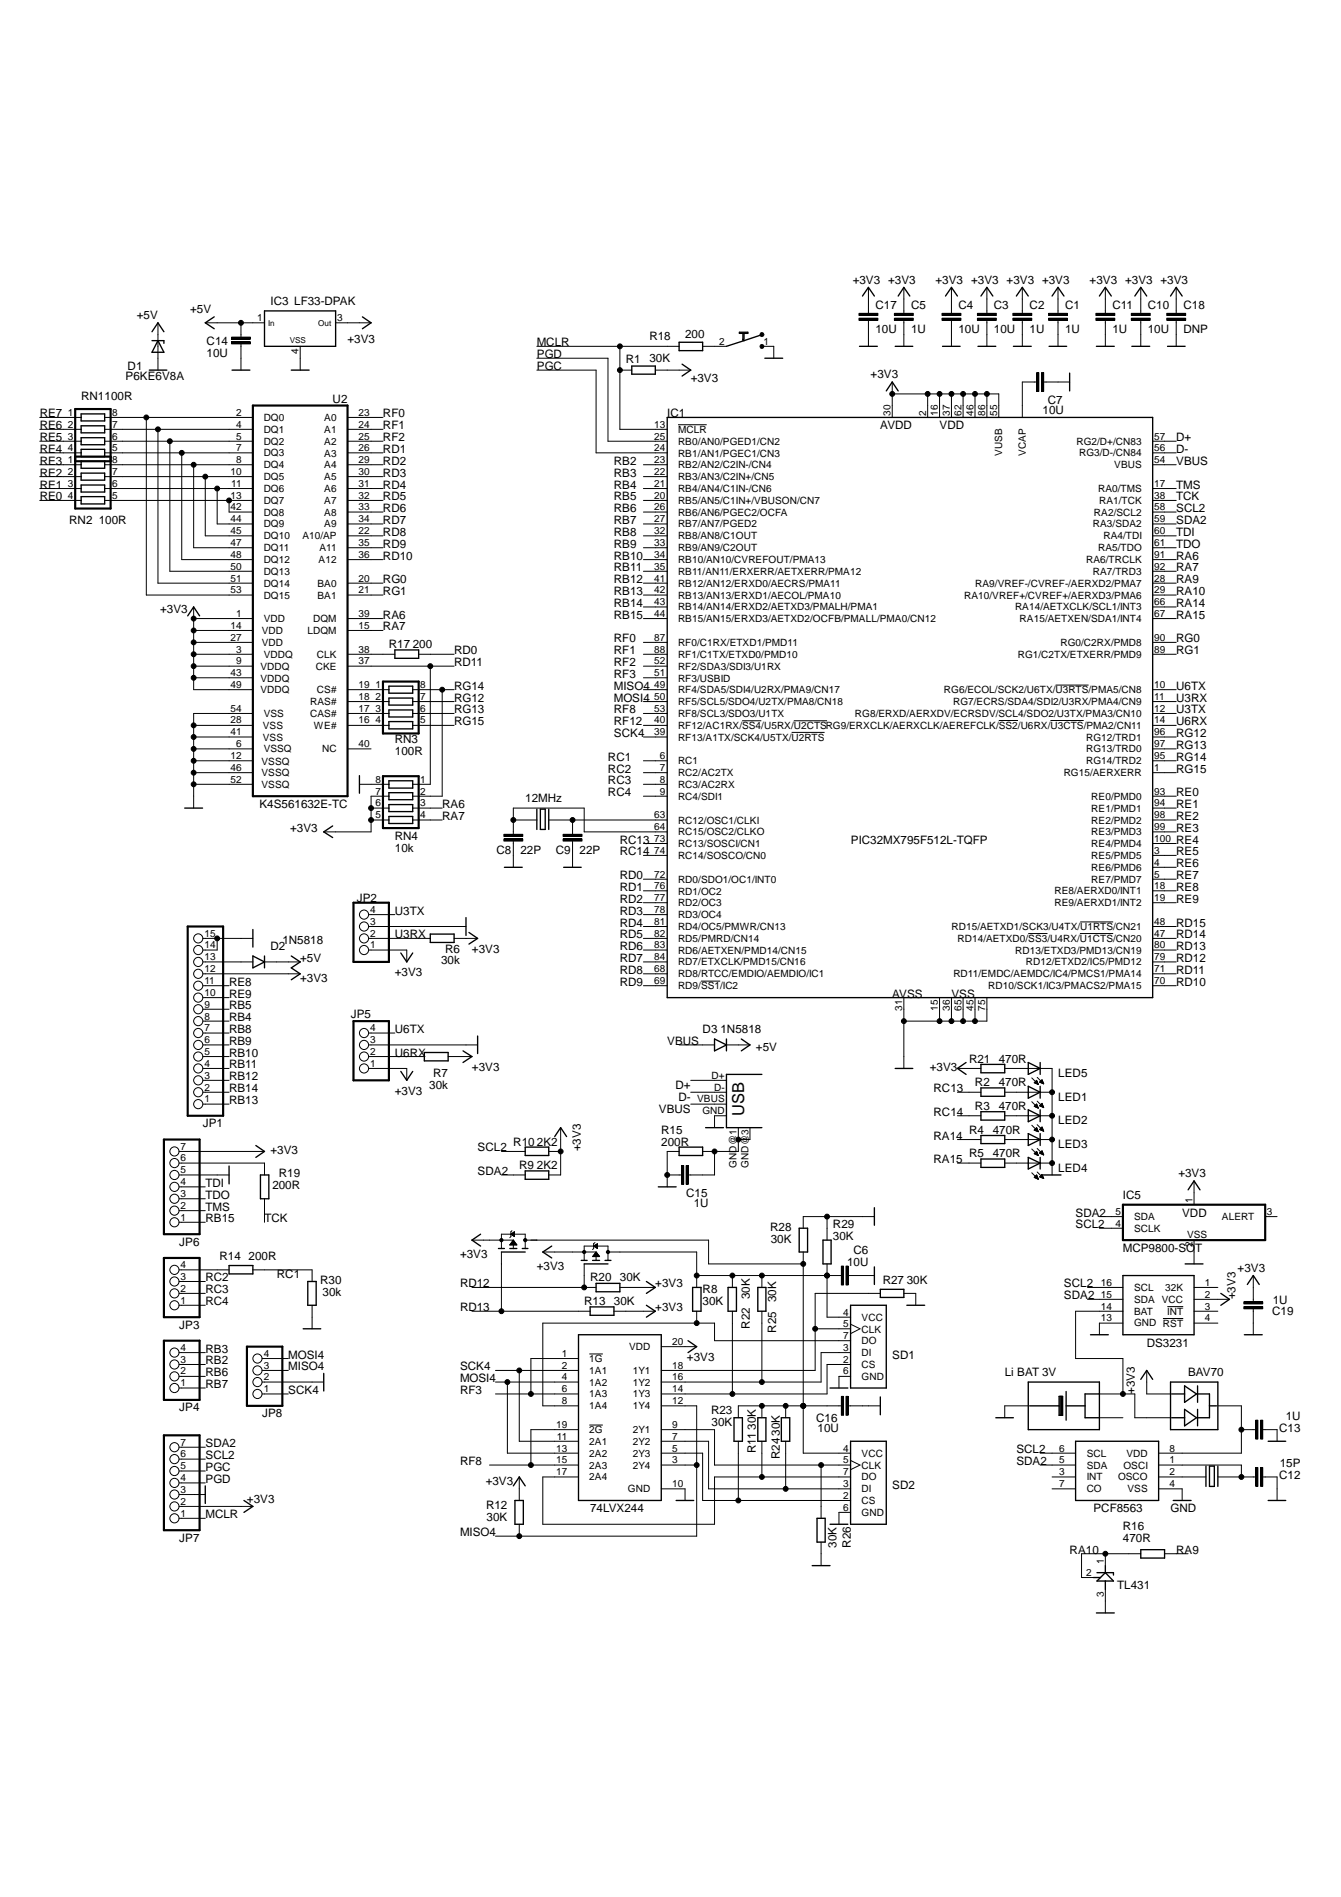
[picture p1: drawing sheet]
<svg xmlns="http://www.w3.org/2000/svg" width="210mm" height="297mm" viewBox="0 0 210 297" stroke-linecap="round" stroke-linejoin="round" font-family="sans-serif">
<defs><g id="words">
<text font-size="2.6" x="116.5" y="174.7" transform="rotate(-90 116.5 174.7)">USB</text>
<g font-size="1.8">
<text x="42.3" y="47.8">IC3 LF33-DPAK</text>
<text x="133.5" y="44.5">+3V3 +3V3</text>
<text x="146.4" y="44.5">+3V3 +3V3 +3V3 +3V3</text>
<text x="170.6" y="44.5">+3V3 +3V3 +3V3</text>
<text x="21.4" y="50">+5V</text>
<text x="29.8" y="49.1">+5V</text>
<text x="32.3" y="54">C14</text>
<text x="54.4" y="53.7">+3V3</text>
<text x="101.6" y="53.2">R18</text>
<text x="107.2" y="53">200</text>
<text x="137" y="52.1">10U</text>
<text x="137" y="48.4">C17</text>
<text x="142.6" y="52.1">1U</text>
<text x="142.6" y="48.4">C5</text>
<text x="150" y="52.1">10U</text>
<text x="150" y="48.4">C4</text>
<text x="155.6" y="52.1">10U</text>
<text x="155.6" y="48.4">C3</text>
<text x="161.2" y="52.1">1U</text>
<text x="161.2" y="48.4">C2</text>
<text x="166.7" y="52.1">1U</text>
<text x="166.7" y="48.4">C1</text>
<text x="174.1" y="52.1">1U</text>
<text x="174.1" y="48.4">C11</text>
<text x="179.7" y="52.1">10U</text>
<text x="179.7" y="48.4">C10</text>
<text x="185.3" y="52.1">DNP</text>
<text x="185.3" y="48.4">C18</text>
<text x="19.6" y="59.6">P6KE6V8A</text>
<text x="20" y="57.9">D1</text>
<text x="32.3" y="55.8">10U</text>
<text x="84" y="54.2">MCLR</text>
<text x="84" y="56.1">PGD</text>
<text x="84" y="58">PGC</text>
<text x="98" y="56.9">R1</text>
<text x="101.6" y="56.6">30K</text>
<text x="108.1" y="59.8">+3V3</text>
<text x="136.3" y="59.3">+3V3</text>
<text x="6.2" y="65.4">RE7</text>
<text x="12.7" y="62.6">RN1100R</text>
<text x="52.1" y="63">U2</text>
<text x="59.9" y="65.4">RF0</text>
<text x="104.4" y="65.4">IC1</text>
<text x="163.2" y="64.8">10U</text>
<text x="164" y="63.2">C7</text>
<text x="6.2" y="71">RE4</text>
<text x="6.2" y="69.1">RE5</text>
<text x="6.2" y="67.2">RE6</text>
<text x="59.9" y="67.2">RF1</text>
<text x="59.9" y="71">RD1</text>
<text x="59.9" y="69.1">RF2</text>
<text x="137.8" y="67.2">AVDD</text>
<text x="147.1" y="67.2">VDD</text>
<text x="184.1" y="69.1">D+</text>
<text x="184.1" y="71">D-</text>
<text x="6.2" y="76.5">RE1</text>
<text x="6.2" y="74.6">RE2</text>
<text x="6.2" y="72.8">RE3</text>
<text x="59.9" y="72.8">RD2</text>
<text x="59.9" y="74.6">RD3</text>
<text x="59.9" y="76.5">RD4</text>
<text x="96.1" y="72.8">RB2</text>
<text x="96.1" y="74.6">RB3</text>
<text x="96.1" y="76.5">RB4</text>
<text x="184.1" y="72.8">VBUS</text>
<text x="184.1" y="76.5">TMS</text>
<text x="6.2" y="78.4">RE0</text>
<text x="10.8" y="82">RN2</text>
<text x="15.5" y="82">100R</text>
<text x="59.9" y="78.4">RD5</text>
<text x="59.9" y="80.2">RD6</text>
<text x="59.9" y="82">RD7</text>
<text x="59.9" y="83.9">RD8</text>
<text x="96.1" y="78.4">RB5</text>
<text x="96.1" y="80.2">RB6</text>
<text x="96.1" y="82">RB7</text>
<text x="96.1" y="83.9">RB8</text>
<text x="184.1" y="80.2">SCL2</text>
<text x="184.1" y="82">SDA2</text>
<text x="184.1" y="78.4">TCK</text>
<text x="184.1" y="83.9">TDI</text>
<text x="59.9" y="85.8">RD9</text>
<text x="59.9" y="87.6">RD10</text>
<text x="96.1" y="85.8">RB9</text>
<text x="96.1" y="87.6">RB10</text>
<text x="96.1" y="89.5">RB11</text>
<text x="184.1" y="87.6">RA6</text>
<text x="184.1" y="89.5">RA7</text>
<text x="184.1" y="85.8">TDO</text>
<text x="25.1" y="96">+3V3</text>
<text x="59.9" y="91.3">RG0</text>
<text x="59.9" y="93.2">RG1</text>
<text x="96.1" y="91.3">RB12</text>
<text x="96.1" y="93.2">RB13</text>
<text x="96.1" y="95">RB14</text>
<text x="184.1" y="91.3">RA9</text>
<text x="184.1" y="93.2">RA10</text>
<text x="184.1" y="95">RA14</text>
<text x="59.9" y="96.9">RA6</text>
<text x="59.9" y="98.7">RA7</text>
<text x="60.9" y="101.5">R17</text>
<text x="64.6" y="101.5">200</text>
<text x="96.1" y="96.9">RB15</text>
<text x="96.1" y="100.6">RF0</text>
<text x="184.1" y="100.6">RG0</text>
<text x="184.1" y="96.9">RA15</text>
<text x="71.1" y="102.4">RD0</text>
<text x="71.1" y="108">RG14</text>
<text x="71.1" y="104.3">RD11</text>
<text x="96.1" y="102.4">RF1</text>
<text x="96.1" y="104.3">RF2</text>
<text x="96.1" y="108">MISO4</text>
<text x="96.1" y="106.1">RF3</text>
<text x="184.1" y="102.4">RG1</text>
<text x="184.1" y="108">U6TX</text>
<text x="71.1" y="109.9">RG12</text>
<text x="71.1" y="111.7">RG13</text>
<text x="71.1" y="113.6">RG15</text>
<text x="96.1" y="113.6">RF12</text>
<text x="96.1" y="109.9">MOSI4</text>
<text x="96.1" y="111.7">RF8</text>
<text x="184.1" y="109.9">U3RX</text>
<text x="184.1" y="111.7">U3TX</text>
<text x="184.1" y="113.6">U6RX</text>
<text x="61.8" y="118.2">100R</text>
<text x="61.8" y="116.3">RN3</text>
<text x="95.2" y="119.1">RC1</text>
<text x="96.1" y="115.4">SCK4</text>
<text x="184.1" y="115.4">RG12</text>
<text x="184.1" y="117.3">RG13</text>
<text x="184.1" y="119.1">RG14</text>
<text x="82.2" y="125.6">12MHz</text>
<text x="95.2" y="121">RC2</text>
<text x="95.2" y="122.8">RC3</text>
<text x="95.2" y="124.7">RC4</text>
<text x="184.1" y="124.7">RE0</text>
<text x="184.1" y="121">RG15</text>
<text x="40.6" y="126.5">K4S561632E-TC</text>
<text x="45.4" y="130.3">+3V3</text>
<text x="61.8" y="131.6">RN4</text>
<text x="69.2" y="126.5">RA6</text>
<text x="69.2" y="128.4">RA7</text>
<text x="184.1" y="126.5">RE1</text>
<text x="184.1" y="128.4">RE2</text>
<text x="184.1" y="130.3">RE3</text>
<text x="61.8" y="133.4">10k</text>
<text x="77.7" y="133.7">C8</text>
<text x="81.4" y="133.7">22P</text>
<text x="87" y="133.7">C9</text>
<text x="90.7" y="133.7">22P</text>
<text x="97" y="137.7">RD0</text>
<text x="97" y="132.1">RC13</text>
<text x="97" y="133.9">RC14</text>
<text x="133.2" y="132.1">PIC32MX795F512L-TQFP</text>
<text x="184.1" y="132.1">RE4</text>
<text x="184.1" y="133.9">RE5</text>
<text x="184.1" y="135.8">RE6</text>
<text x="184.1" y="137.7">RE7</text>
<text x="55.8" y="141.3">JP2</text>
<text x="61.8" y="143.2">U3TX</text>
<text x="97" y="139.5">RD1</text>
<text x="97" y="141.4">RD2</text>
<text x="97" y="143.2">RD3</text>
<text x="184.1" y="139.5">RE8</text>
<text x="184.1" y="141.4">RE9</text>
<text x="42.3" y="148.8">D2</text>
<text x="44.2" y="147.9">1N5818</text>
<text x="61.8" y="146.9">U3RX</text>
<text x="69.7" y="149.2">R6</text>
<text x="73.9" y="149.2">+3V3</text>
<text x="97" y="145.1">RD4</text>
<text x="97" y="146.9">RD5</text>
<text x="97" y="148.8">RD6</text>
<text x="184.1" y="148.8">RD13</text>
<text x="184.1" y="146.9">RD14</text>
<text x="184.1" y="145.1">RD15</text>
<text x="35.9" y="154.3">RE8</text>
<text x="47" y="150.6">+5V</text>
<text x="47" y="153.8">+3V3</text>
<text x="61.8" y="152.9">+3V3</text>
<text x="69" y="151">30k</text>
<text x="97" y="150.6">RD7</text>
<text x="97" y="152.5">RD8</text>
<text x="97" y="154.3">RD9</text>
<text x="184.1" y="154.3">RD10</text>
<text x="184.1" y="152.5">RD11</text>
<text x="184.1" y="150.6">RD12</text>
<text x="35.9" y="159.9">RB4</text>
<text x="35.9" y="158">RB5</text>
<text x="35.9" y="161.8">RB8</text>
<text x="35.9" y="156.2">RE9</text>
<text x="54.9" y="159.3">JP5</text>
<text x="61.8" y="161.8">U6TX</text>
<text x="110" y="161.8">D3</text>
<text x="112.8" y="161.8">1N5818</text>
<text x="139.7" y="156.2">AVSS</text>
<text x="148.9" y="156.2">VSS</text>
<text x="35.9" y="163.6">RB9</text>
<text x="35.9" y="165.4">RB10</text>
<text x="35.9" y="167.3">RB11</text>
<text x="61.8" y="165.4">U6RX</text>
<text x="73.9" y="167.7">+3V3</text>
<text x="104.4" y="163.6">VBUS</text>
<text x="118.3" y="164.5">+5V</text>
<text x="145.5" y="167.7">+3V3</text>
<text x="151.7" y="166.4">R21</text>
<text x="156.3" y="166.4">470R</text>
<text x="35.9" y="169.2">RB12</text>
<text x="35.9" y="172.9">RB13</text>
<text x="35.9" y="171">RB14</text>
<text x="61.8" y="171.4">+3V3</text>
<text x="67.2" y="170.5">30k</text>
<text x="67.8" y="168.6">R7</text>
<text x="105.7" y="170.5">D+</text>
<text x="106.2" y="172.3">D-</text>
<text x="146.1" y="171">RC13</text>
<text x="152.6" y="170.1">R2</text>
<text x="152.6" y="173.8">R3</text>
<text x="156.3" y="170.1">470R</text>
<text x="156.3" y="173.8">470R</text>
<text x="165.7" y="172.3">LED1</text>
<text x="165.7" y="168.6">LED5</text>
<text x="31.7" y="176.5">JP1</text>
<text x="80.3" y="179.4">R10</text>
<text x="84" y="179.4">2K2</text>
<text x="103.1" y="174.2">VBUS</text>
<text x="103.5" y="179.4">200R</text>
<text x="103.5" y="177.5">R15</text>
<text x="146.1" y="178.4">RA14</text>
<text x="146.1" y="174.7">RC14</text>
<text x="151.7" y="177.5">R4</text>
<text x="155.4" y="177.5">470R</text>
<text x="165.7" y="176">LED2</text>
<text x="165.7" y="179.7">LED3</text>
<text x="32.2" y="185.8">TDI</text>
<text x="42.3" y="180.7">+3V3</text>
<text x="43.6" y="184.4">R19</text>
<text x="74.8" y="180.3">SCL2</text>
<text x="74.8" y="184">SDA2</text>
<text x="81.3" y="183">R9</text>
<text x="84" y="183">2K2</text>
<text x="90.9" y="180.3" transform="rotate(-90 90.9 180.3)">+3V3</text>
<text x="146.1" y="182.2">RA15</text>
<text x="151.7" y="181.2">R5</text>
<text x="155.4" y="181.2">470R</text>
<text x="165.7" y="183.5">LED4</text>
<text x="184.4" y="184.4">+3V3</text>
<text x="32.2" y="191.4">RB15</text>
<text x="32.2" y="189.6">TMS</text>
<text x="32.2" y="187.7">TDO</text>
<text x="41.4" y="191.4">TCK</text>
<text x="42.6" y="186.2">200R</text>
<text x="107.4" y="187.5">C15</text>
<text x="108.6" y="189">1U</text>
<text x="168.4" y="190.5">SDA2</text>
<text x="175.8" y="187.7">IC5</text>
<text x="185" y="190.5">VDD</text>
<text x="28.1" y="195">JP6</text>
<text x="34.4" y="197.4">R14</text>
<text x="38.9" y="197.4">200R</text>
<text x="72" y="197">+3V3</text>
<text x="120.6" y="192.7">R28</text>
<text x="120.6" y="194.6">30K</text>
<text x="130.4" y="194.2">30K</text>
<text x="130.4" y="192.3">R29</text>
<text x="133.6" y="196.4">C6</text>
<text x="168.4" y="192.3">SCL2</text>
<text x="175.8" y="196">MCP9800-SOT</text>
<text x="32.2" y="200.7">RC2</text>
<text x="32.2" y="202.5">RC3</text>
<text x="43.3" y="200.2">RC1</text>
<text x="50.1" y="201">R30</text>
<text x="50.5" y="202.9">30k</text>
<text x="72" y="201.6">RD12</text>
<text x="84" y="198.8">+3V3</text>
<text x="92.4" y="200.7">R20</text>
<text x="97" y="200.7">30K</text>
<text x="102.6" y="201.6">+3V3</text>
<text x="110" y="202.5">R8</text>
<text x="117.4" y="203.5" transform="rotate(-90 117.4 203.5)">30K</text>
<text x="121.5" y="203.9" transform="rotate(-90 121.5 203.9)">30K</text>
<text x="132.6" y="198.3">10U</text>
<text x="138.2" y="201">R27</text>
<text x="141.9" y="201">30K</text>
<text x="166.5" y="201.6">SCL2</text>
<text x="166.5" y="203.5">SDA2</text>
<text x="193.4" y="203.5" transform="rotate(-90 193.4 203.5)">+3V3</text>
<text x="193.7" y="199.2">+3V3</text>
<text x="28.1" y="208">JP3</text>
<text x="32.2" y="204.4">RC4</text>
<text x="72" y="205.3">RD13</text>
<text x="91.4" y="204.4">R13</text>
<text x="96.1" y="204.4">30K</text>
<text x="102.6" y="205.3">+3V3</text>
<text x="110" y="204.4">30K</text>
<text x="117.4" y="208.1" transform="rotate(-90 117.4 208.1)">R22</text>
<text x="121.5" y="208.7" transform="rotate(-90 121.5 208.7)">R25</text>
<text x="199.1" y="206">C19</text>
<text x="199.2" y="204.1">1U</text>
<text x="32.2" y="213.7">RB2</text>
<text x="32.2" y="211.8">RB3</text>
<text x="32.2" y="215.5">RB6</text>
<text x="45.1" y="214.6">MISO4</text>
<text x="45.1" y="212.7">MOSI4</text>
<text x="72" y="214.6">SCK4</text>
<text x="107.5" y="213.1">+3V3</text>
<text x="139.7" y="212.7">SD1</text>
<text x="157.3" y="215.5">Li BAT 3V</text>
<text x="179.5" y="210.9">DS3231</text>
<text x="186" y="215.5">BAV70</text>
<text x="28.1" y="221">JP4</text>
<text x="32.2" y="217.3">RB7</text>
<text x="41" y="221.9">JP8</text>
<text x="45.1" y="218.3">SCK4</text>
<text x="72" y="216.5">MOSI4</text>
<text x="72" y="218.3">RF3</text>
<text x="111.3" y="221.4">R23</text>
<text x="177.6" y="218.3" transform="rotate(-90 177.6 218.3)">+3V3</text>
<text x="32.2" y="226.6">SDA2</text>
<text x="111.4" y="223.3">30K</text>
<text x="118.3" y="227.5" transform="rotate(-90 118.3 227.5)">R11</text>
<text x="118.3" y="223.9" transform="rotate(-90 118.3 223.9)">30K</text>
<text x="122" y="224.8" transform="rotate(-90 122 224.8)">30K</text>
<text x="127.8" y="222.7">C16</text>
<text x="128" y="224.2">10U</text>
<text x="159.1" y="227.5">SCL2</text>
<text x="200.2" y="224.2">C13</text>
<text x="201.3" y="222.4">1U</text>
<text x="32.2" y="232.2">PGD</text>
<text x="32.2" y="230.3">PGC</text>
<text x="32.2" y="228.5">SCL2</text>
<text x="72" y="229.4">RF8</text>
<text x="76" y="232.6">+3V3</text>
<text x="122" y="228.5" transform="rotate(-90 122 228.5)">R24</text>
<text x="139.7" y="233.1">SD2</text>
<text x="159.1" y="229.4">SDA2</text>
<text x="200.2" y="231.6">C12</text>
<text x="200.3" y="229.8">15P</text>
<text x="32.2" y="237.7">MCLR</text>
<text x="38.7" y="235.3">+3V3</text>
<text x="76.1" y="236.3">R12</text>
<text x="76.2" y="238.1">30K</text>
<text x="92.4" y="236.8">74LVX244</text>
<text x="171.2" y="236.8">PCF8563</text>
<text x="175.8" y="239.6">R16</text>
<text x="183.2" y="236.8">GND</text>
<text x="28.1" y="241.4">JP7</text>
<text x="72" y="240.5">MISO4</text>
<text x="130.9" y="242.4" transform="rotate(-90 130.9 242.4)">30K</text>
<text x="133.2" y="242.4" transform="rotate(-90 133.2 242.4)">R26</text>
<text x="167.4" y="243.3">RA10</text>
<text x="175.8" y="241.5">470R</text>
<text x="184.1" y="243.3">RA9</text>
<text x="174.9" y="248.9">TL431</text>
</g>
<g font-size="1.6">
<text x="40.3" y="50.3">1</text>
<text x="52.8" y="50.3">3</text>
<text x="112.6" y="54">2</text>
<text x="119.5" y="54">1</text>
<text x="46.7" y="55.4" transform="rotate(-90 46.7 55.4)">4</text>
<text x="10.6" y="65.1">1</text>
<text x="17.6" y="65.1">8</text>
<text x="37" y="65.1">2</text>
<text x="41.3" y="65.9">DQ0</text>
<text x="50.8" y="65.9">A0</text>
<text x="56.1" y="65.1">23</text>
<text x="139.4" y="65.1" transform="rotate(-90 139.4 65.1)">30</text>
<text x="144.9" y="65.1" transform="rotate(-90 144.9 65.1)">2</text>
<text x="146.8" y="65.1" transform="rotate(-90 146.8 65.1)">16</text>
<text x="148.7" y="65.1" transform="rotate(-90 148.7 65.1)">37</text>
<text x="150.5" y="65.1" transform="rotate(-90 150.5 65.1)">62</text>
<text x="152.4" y="65.1" transform="rotate(-90 152.4 65.1)">46</text>
<text x="154.2" y="65.1" transform="rotate(-90 154.2 65.1)">86</text>
<text x="156.1" y="65.1" transform="rotate(-90 156.1 65.1)">55</text>
<text x="10.6" y="67">2</text>
<text x="10.6" y="68.8">3</text>
<text x="10.6" y="70.7">4</text>
<text x="17.6" y="70.7">5</text>
<text x="17.6" y="68.8">6</text>
<text x="17.6" y="67">7</text>
<text x="37" y="67">4</text>
<text x="37" y="68.8">5</text>
<text x="37" y="70.7">7</text>
<text x="41.3" y="67.8">DQ1</text>
<text x="41.3" y="69.6">DQ2</text>
<text x="41.3" y="71.5">DQ3</text>
<text x="50.8" y="67.8">A1</text>
<text x="50.8" y="69.6">A2</text>
<text x="50.8" y="71.5">A3</text>
<text x="56.1" y="67">24</text>
<text x="56.1" y="68.8">25</text>
<text x="56.1" y="70.7">26</text>
<text x="102.4" y="67">13</text>
<text x="102.4" y="68.8">25</text>
<text x="102.4" y="70.7">24</text>
<text x="106.1" y="67.8">MCLR</text>
<text x="106.1" y="69.6">RB0/AN0/PGED1/CN2</text>
<text x="106.1" y="71.5">RB1/AN1/PGEC1/CN3</text>
<text x="156.9" y="71.4" transform="rotate(-90 156.9 71.4)">VUSB</text>
<text x="160.6" y="71.4" transform="rotate(-90 160.6 71.4)">VCAP</text>
<text x="168.5" y="69.6">RG2/D+/CN83</text>
<text x="168.9" y="71.5">RG3/D-/CN84</text>
<text x="180.7" y="68.8">57</text>
<text x="180.7" y="70.7">56</text>
<text x="10.6" y="74.4">2</text>
<text x="10.6" y="76.2">3</text>
<text x="10.6" y="72.5">1</text>
<text x="17.6" y="72.5">8</text>
<text x="17.6" y="76.2">6</text>
<text x="17.6" y="74.4">7</text>
<text x="36.1" y="74.4">10</text>
<text x="36.2" y="76.2">11</text>
<text x="37" y="72.5">8</text>
<text x="41.3" y="73.3">DQ4</text>
<text x="41.3" y="75.2">DQ5</text>
<text x="41.3" y="77">DQ6</text>
<text x="50.8" y="73.3">A4</text>
<text x="50.8" y="75.2">A5</text>
<text x="50.8" y="77">A6</text>
<text x="56.1" y="72.5">29</text>
<text x="56.1" y="74.4">30</text>
<text x="56.1" y="76.2">31</text>
<text x="102.4" y="72.5">23</text>
<text x="102.4" y="74.4">22</text>
<text x="102.4" y="76.2">21</text>
<text x="106.1" y="73.3">RB2/AN2/C2IN-/CN4</text>
<text x="106.1" y="75.2">RB3/AN3/C2IN+/CN5</text>
<text x="106.1" y="77">RB4/AN4/C1IN-/CN6</text>
<text x="171.9" y="77">RA0/TMS</text>
<text x="174.4" y="73.3">VBUS</text>
<text x="180.7" y="72.5">54</text>
<text x="180.7" y="76.2">17</text>
<text x="10.6" y="78.1">4</text>
<text x="17.6" y="78.1">5</text>
<text x="36.1" y="78.1">13</text>
<text x="36.1" y="79.9">42</text>
<text x="36.1" y="81.8">44</text>
<text x="36.1" y="83.7">45</text>
<text x="41.3" y="78.9">DQ7</text>
<text x="41.3" y="80.7">DQ8</text>
<text x="41.3" y="82.6">DQ9</text>
<text x="50.8" y="78.9">A7</text>
<text x="50.8" y="80.8">A8</text>
<text x="50.8" y="82.6">A9</text>
<text x="56.1" y="78.1">32</text>
<text x="56.1" y="79.9">33</text>
<text x="56.1" y="81.8">34</text>
<text x="56.1" y="83.7">22</text>
<text x="102.4" y="78.1">20</text>
<text x="102.4" y="79.9">26</text>
<text x="102.4" y="81.8">27</text>
<text x="102.4" y="83.7">32</text>
<text x="106.1" y="78.9">RB5/AN5/C1IN+/VBUSON/CN7</text>
<text x="106.1" y="80.8">RB6/AN6/PGEC2/OCFA</text>
<text x="106.1" y="82.6">RB7/AN7/PGED2</text>
<text x="171.1" y="82.6">RA3/SDA2</text>
<text x="171.2" y="80.7">RA2/SCL2</text>
<text x="172" y="78.9">RA1/TCK</text>
<text x="180.7" y="78.1">38</text>
<text x="180.7" y="79.9">58</text>
<text x="180.7" y="81.8">59</text>
<text x="180.7" y="83.7">60</text>
<text x="36.1" y="85.5">47</text>
<text x="36.1" y="87.3">48</text>
<text x="36.1" y="89.2">50</text>
<text x="41.3" y="84.5">DQ10</text>
<text x="41.3" y="86.3">DQ11</text>
<text x="41.3" y="88.1">DQ12</text>
<text x="47.3" y="84.5">A10/AP</text>
<text x="49.9" y="88.2">A12</text>
<text x="50" y="86.3">A11</text>
<text x="56.1" y="85.5">35</text>
<text x="56.1" y="87.3">36</text>
<text x="102.4" y="85.5">33</text>
<text x="102.4" y="87.3">34</text>
<text x="102.4" y="89.2">35</text>
<text x="106.1" y="84.5">RB8/AN8/C1OUT</text>
<text x="106.1" y="86.3">RB9/AN9/C2OUT</text>
<text x="106.1" y="88.2">RB10/AN10/CVREFOUT/PMA13</text>
<text x="170" y="88.1">RA6/TRCLK</text>
<text x="171.9" y="86.3">RA5/TDO</text>
<text x="172.7" y="84.5">RA4/TDI</text>
<text x="180.7" y="85.5">61</text>
<text x="180.7" y="87.3">91</text>
<text x="180.7" y="89.2">92</text>
<text x="36.1" y="91.1">51</text>
<text x="36.1" y="92.9">53</text>
<text x="41.3" y="90">DQ13</text>
<text x="41.3" y="91.9">DQ14</text>
<text x="41.3" y="93.7">DQ15</text>
<text x="49.7" y="91.9">BA0</text>
<text x="49.7" y="93.7">BA1</text>
<text x="56.1" y="91.1">20</text>
<text x="56.1" y="92.9">21</text>
<text x="102.4" y="91.1">41</text>
<text x="102.4" y="92.9">42</text>
<text x="102.4" y="94.8">43</text>
<text x="106.1" y="90">RB11/AN11/ERXERR/AETXERR/PMA12</text>
<text x="106.1" y="91.9">RB12/AN12/ERXD0/AECRS/PMA11</text>
<text x="106.1" y="93.7">RB13/AN13/ERXD1/AECOL/PMA10</text>
<text x="106.1" y="95.6">RB14/AN14/ERXD2/AETXD3/PMALH/PMA1</text>
<text x="150.9" y="93.7">RA10/VREF+/CVREF+/AERXD3/PMA6</text>
<text x="152.7" y="91.9">RA9/VREF-/CVREF-/AERXD2/PMA7</text>
<text x="158.9" y="95.6">RA14/AETXCLK/SCL1/INT3</text>
<text x="171.1" y="90">RA7/TRD3</text>
<text x="180.7" y="91.1">28</text>
<text x="180.7" y="92.9">29</text>
<text x="180.7" y="94.8">66</text>
<text x="36.1" y="98.5">14</text>
<text x="36.1" y="100.3">27</text>
<text x="37" y="96.6">1</text>
<text x="41" y="99.3">VDD</text>
<text x="41" y="101.2">VDD</text>
<text x="41.3" y="97.4">VDD</text>
<text x="48.1" y="99.3">LDQM</text>
<text x="49" y="97.5">DQM</text>
<text x="56.1" y="96.6">39</text>
<text x="56.1" y="98.5">15</text>
<text x="102.4" y="96.6">44</text>
<text x="102.4" y="100.3">87</text>
<text x="106.1" y="97.5">RB15/AN15/ERXD3/AETXD2/OCFB/PMALL/PMA0/CN12</text>
<text x="106.1" y="101.1">RF0/C1RX/ETXD1/PMD11</text>
<text x="159.6" y="97.4">RA15/AETXEN/SDA1/INT4</text>
<text x="166" y="101.1">RG0/C2RX/PMD8</text>
<text x="180.7" y="96.6">67</text>
<text x="180.7" y="100.3">90</text>
<text x="36.1" y="105.9">43</text>
<text x="36.1" y="107.7">49</text>
<text x="37" y="102.2">3</text>
<text x="37" y="104">9</text>
<text x="40.8" y="104.9">VDDQ</text>
<text x="40.8" y="106.7">VDDQ</text>
<text x="41.3" y="103">VDDQ</text>
<text x="49.4" y="104.9">CKE</text>
<text x="49.6" y="103">CLK</text>
<text x="56.1" y="104">37</text>
<text x="56.1" y="102.2">38</text>
<text x="56.1" y="107.7">19</text>
<text x="58.8" y="107.7">1</text>
<text x="65.8" y="107.7">8</text>
<text x="102.4" y="107.7">49</text>
<text x="102.4" y="105.9">51</text>
<text x="102.4" y="102.2">88</text>
<text x="102.4" y="104">52</text>
<text x="106.1" y="106.7">RF3/USBID</text>
<text x="106.1" y="103">RF1/C1TX/ETXD0/PMD10</text>
<text x="106.1" y="104.9">RF2/SDA3/SDI3/U1RX</text>
<text x="159.3" y="103">RG1/C2TX/ETXERR/PMD9</text>
<text x="180.7" y="107.7">10</text>
<text x="180.7" y="102.2">89</text>
<text x="36.1" y="111.5">54</text>
<text x="36.1" y="113.3">28</text>
<text x="40.8" y="108.6">VDDQ</text>
<text x="41.3" y="112.3">VSS</text>
<text x="48.6" y="112.3">CAS#</text>
<text x="48.6" y="110.4">RAS#</text>
<text x="49.6" y="108.5">CS#</text>
<text x="56.1" y="111.5">17</text>
<text x="56.1" y="109.6">18</text>
<text x="56.1" y="113.3">16</text>
<text x="58.8" y="109.6">2</text>
<text x="58.8" y="111.5">3</text>
<text x="58.8" y="113.3">4</text>
<text x="65.8" y="113.3">5</text>
<text x="65.8" y="111.5">6</text>
<text x="65.8" y="109.6">7</text>
<text x="102.4" y="109.6">50</text>
<text x="102.4" y="113.3">40</text>
<text x="102.4" y="111.5">53</text>
<text x="106.1" y="108.5">RF4/SDA5/SDI4/U2RX/PMA9/CN17</text>
<text x="106.1" y="110.4">RF5/SCL5/SDO4/U2TX/PMA8/CN18</text>
<text x="106.1" y="112.3">RF8/SCL3/SDO3/U1TX</text>
<text x="133.8" y="112.3">RG8/ERXD/AERXDV/ECRSDV/SCL4/SDO2/U3TX/PMA3/CN10</text>
<text x="147.7" y="108.5">RG6/ECOL/SCK2/U6TX/U3RTS/PMA5/CN8</text>
<text x="149.2" y="110.4">RG7/ECRS/SDA4/SDI2/U3RX/PMA4/CN9</text>
<text x="180.7" y="109.6">11</text>
<text x="180.7" y="111.5">12</text>
<text x="180.7" y="113.3">14</text>
<text x="36.1" y="115.1">41</text>
<text x="36.1" y="118.9">12</text>
<text x="37" y="117">6</text>
<text x="40.9" y="119.7">VSSQ</text>
<text x="41.1" y="114.1">VSS</text>
<text x="41.1" y="116">VSS</text>
<text x="41.3" y="117.8">VSSQ</text>
<text x="49.1" y="114.1">WE#</text>
<text x="50.4" y="117.8">NC</text>
<text x="56.1" y="117">40</text>
<text x="102.4" y="115.1">39</text>
<text x="103.3" y="118.9">6</text>
<text x="106.1" y="119.7">RC1</text>
<text x="106.1" y="114.1">RF12/AC1RX/SS4/U5RX/U2CTSRG9/ERXCLK/AERXCLK/AEREFCLK/SS2/U6RX/U3CTS/PMA2/CN11</text>
<text x="106.1" y="116">RF13/A1TX/SCK4/U5TX/U2RTS</text>
<text x="170" y="119.7">RG14/TRD2</text>
<text x="170" y="117.8">RG13/TRD0</text>
<text x="170" y="116">RG12/TRD1</text>
<text x="180.7" y="118.9">95</text>
<text x="180.7" y="117">97</text>
<text x="180.7" y="115.1">96</text>
<text x="36.1" y="120.7">46</text>
<text x="36.1" y="122.6">52</text>
<text x="40.9" y="121.5">VSSQ</text>
<text x="40.9" y="123.4">VSSQ</text>
<text x="58.8" y="124.4">7</text>
<text x="58.8" y="122.6">8</text>
<text x="65.8" y="124.4">2</text>
<text x="65.8" y="122.6">1</text>
<text x="103.3" y="120.7">7</text>
<text x="103.3" y="122.6">8</text>
<text x="103.3" y="124.4">9</text>
<text x="106.1" y="121.5">RC2/AC2TX</text>
<text x="106.1" y="123.4">RC3/AC2RX</text>
<text x="106.1" y="125.2">RC4/SDI1</text>
<text x="166.5" y="121.5">RG15/AERXERR</text>
<text x="170.8" y="125.2">RE0/PMD0</text>
<text x="180.7" y="120.7">1</text>
<text x="180.7" y="124.4">93</text>
<text x="58.8" y="128.1">5</text>
<text x="58.8" y="126.3">6</text>
<text x="65.8" y="126.3">3</text>
<text x="65.8" y="128.1">4</text>
<text x="102.4" y="128.1">63</text>
<text x="102.4" y="130">64</text>
<text x="102.4" y="131.8">73</text>
<text x="106.1" y="128.9">RC12/OSC1/CLKI</text>
<text x="106.1" y="130.8">RC15/OSC2/CLKO</text>
<text x="170.8" y="127.1">RE1/PMD1</text>
<text x="170.8" y="128.9">RE2/PMD2</text>
<text x="170.8" y="130.8">RE3/PMD3</text>
<text x="180.7" y="126.3">94</text>
<text x="180.7" y="128.1">98</text>
<text x="180.7" y="130">99</text>
<text x="180.7" y="131.8">100</text>
<text x="102.4" y="137.4">72</text>
<text x="102.4" y="133.7">74</text>
<text x="106.1" y="132.7">RC13/SOSCI/CN1</text>
<text x="106.1" y="134.5">RC14/SOSCO/CN0</text>
<text x="170.8" y="132.6">RE4/PMD4</text>
<text x="170.8" y="134.5">RE5/PMD5</text>
<text x="170.8" y="136.4">RE6/PMD6</text>
<text x="180.7" y="133.7">3</text>
<text x="180.7" y="135.6">4</text>
<text x="180.7" y="137.4">5</text>
<text x="58" y="143">4</text>
<text x="102.4" y="143">78</text>
<text x="102.4" y="139.2">76</text>
<text x="102.4" y="141.1">77</text>
<text x="106.1" y="143.8">RD3/OC4</text>
<text x="106.1" y="138.2">RD0/SDO1/OC1/INT0</text>
<text x="106.1" y="140.1">RD1/OC2</text>
<text x="106.1" y="141.9">RD2/OC3</text>
<text x="165.1" y="140">RE8/AERXD0/INT1</text>
<text x="165.1" y="141.9">RE9/AERXD1/INT2</text>
<text x="170.8" y="138.2">RE7/PMD7</text>
<text x="180.7" y="139.2">18</text>
<text x="180.7" y="141.1">19</text>
<text x="32" y="148.5">14</text>
<text x="32" y="146.7">15</text>
<text x="58" y="148.5">1</text>
<text x="58" y="146.7">2</text>
<text x="58" y="144.8">3</text>
<text x="102.4" y="144.8">81</text>
<text x="102.4" y="146.7">82</text>
<text x="102.4" y="148.5">83</text>
<text x="106.1" y="145.6">RD4/OC5/PMWR/CN13</text>
<text x="106.1" y="147.5">RD5/PMRD/CN14</text>
<text x="106.1" y="149.4">RD6/AETXEN/PMD14/CN15</text>
<text x="148.9" y="145.6">RD15/AETXD1/SCK3/U4TX/U1RTS/CN21</text>
<text x="149.9" y="147.4">RD14/AETXD0/SS3/U4RX/U1CTS/CN20</text>
<text x="158.9" y="149.3">RD13/ETXD3/PMD13/CN19</text>
<text x="180.7" y="148.5">80</text>
<text x="180.7" y="146.7">47</text>
<text x="180.7" y="144.8">48</text>
<text x="32" y="155.9">10</text>
<text x="32" y="154.1">11</text>
<text x="32" y="152.2">12</text>
<text x="32" y="150.4">13</text>
<text x="102.4" y="152.2">68</text>
<text x="102.4" y="154.1">69</text>
<text x="102.4" y="150.4">84</text>
<text x="106.1" y="153">RD8/RTCC/EMDIO/AEMDIO/IC1</text>
<text x="106.1" y="154.9">RD9/SS1/IC2</text>
<text x="106.1" y="151.2">RD7/ETXCLK/PMD15/CN16</text>
<text x="149.2" y="153">RD11/EMDC/AEMDC/IC4/PMCS1/PMA14</text>
<text x="154.7" y="154.9">RD10/SCK1/IC3/PMACS2/PMA15</text>
<text x="160.6" y="151.2">RD12/ETXD2/IC5/PMD12</text>
<text x="180.7" y="150.4">79</text>
<text x="180.7" y="154.1">70</text>
<text x="180.7" y="152.2">71</text>
<text x="32" y="161.5">7</text>
<text x="32" y="159.6">8</text>
<text x="32" y="157.8">9</text>
<text x="58" y="161.5">4</text>
<text x="141.2" y="158.2" transform="rotate(-90 141.2 158.2)">31</text>
<text x="146.8" y="158.2" transform="rotate(-90 146.8 158.2)">15</text>
<text x="148.7" y="158.2" transform="rotate(-90 148.7 158.2)">36</text>
<text x="150.5" y="158.2" transform="rotate(-90 150.5 158.2)">65</text>
<text x="152.4" y="158.2" transform="rotate(-90 152.4 158.2)">45</text>
<text x="154.2" y="158.2" transform="rotate(-90 154.2 158.2)">75</text>
<text x="32" y="167">4</text>
<text x="32" y="165.2">5</text>
<text x="32" y="163.4">6</text>
<text x="58" y="167">1</text>
<text x="58" y="165.2">2</text>
<text x="58" y="163.4">3</text>
<text x="32" y="172.6">1</text>
<text x="32" y="170.8">2</text>
<text x="32" y="168.9">3</text>
<text x="109.1" y="172.6">VBUS</text>
<text x="111.4" y="168.9">D+</text>
<text x="111.8" y="170.8">D-</text>
<text x="109.9" y="174.5">GND</text>
<text x="28.3" y="185.6">4</text>
<text x="28.3" y="183.7">5</text>
<text x="28.3" y="181.9">6</text>
<text x="28.3" y="180">7</text>
<text x="115.3" y="182.8" transform="rotate(-90 115.3 182.8)">GND@1</text>
<text x="117.1" y="182.8" transform="rotate(-90 117.1 182.8)">GND@3</text>
<text x="28.3" y="191.1">1</text>
<text x="28.3" y="189.3">2</text>
<text x="28.3" y="187.5">3</text>
<text x="174.6" y="190.2">5</text>
<text x="177.5" y="191.1">SDA</text>
<text x="186.6" y="188.4" transform="rotate(-90 186.6 188.4)">1</text>
<text x="191.3" y="191">ALERT</text>
<text x="198.3" y="190.2">3</text>
<text x="174.6" y="192.1">4</text>
<text x="177.5" y="192.9">SCLK</text>
<text x="185.8" y="193.8">VSS</text>
<text x="186.6" y="195.3" transform="rotate(-90 186.6 195.3)">2</text>
<text x="28.3" y="202.3">2</text>
<text x="28.3" y="200.4">3</text>
<text x="28.3" y="198.5">4</text>
<text x="172.3" y="203.2">15</text>
<text x="172.3" y="201.3">16</text>
<text x="177.5" y="202.1">SCL</text>
<text x="182.4" y="202.1">32K</text>
<text x="188.6" y="201.3">1</text>
<text x="188.6" y="203.2">2</text>
<text x="28.3" y="204.1">1</text>
<text x="132" y="206">4</text>
<text x="132" y="207.8">5</text>
<text x="132" y="209.7">7</text>
<text x="134.9" y="206.8">VCC</text>
<text x="134.9" y="208.7">CLK</text>
<text x="172.3" y="206.9">13</text>
<text x="172.3" y="205.1">14</text>
<text x="177.5" y="207.7">GND RST</text>
<text x="177.5" y="205.9">BAT</text>
<text x="177.5" y="204">SDA</text>
<text x="181.9" y="204">VCC</text>
<text x="182.7" y="205.9">INT</text>
<text x="188.6" y="205.1">3</text>
<text x="188.6" y="206.9">4</text>
<text x="28.3" y="215.2">2</text>
<text x="28.3" y="213.4">3</text>
<text x="28.3" y="211.5">4</text>
<text x="41.3" y="214.3">3</text>
<text x="41.3" y="212.5">4</text>
<text x="87.9" y="212.5">1</text>
<text x="87.9" y="214.3">2</text>
<text x="92.2" y="213.3">1G</text>
<text x="92.2" y="215.1">1A1</text>
<text x="98.5" y="211.4">VDD</text>
<text x="99.1" y="215.1">1Y1</text>
<text x="105.2" y="214.3">18</text>
<text x="105.2" y="210.6">20</text>
<text x="132" y="213.4">2</text>
<text x="132" y="211.5">3</text>
<text x="132" y="215.2">6</text>
<text x="134.9" y="214.2">CS</text>
<text x="134.9" y="212.3">DI</text>
<text x="134.9" y="210.5">DO</text>
<text x="28.3" y="217.1">1</text>
<text x="41.3" y="218">1</text>
<text x="41.3" y="216.2">2</text>
<text x="87.9" y="216.2">4</text>
<text x="87.9" y="218">6</text>
<text x="87.9" y="219.9">8</text>
<text x="92.2" y="217">1A2</text>
<text x="92.2" y="218.8">1A3</text>
<text x="92.2" y="220.7">1A4</text>
<text x="99.1" y="217">1Y2</text>
<text x="99.1" y="218.8">1Y3</text>
<text x="99.1" y="220.7">1Y4</text>
<text x="105.2" y="216.2">16</text>
<text x="105.2" y="218">14</text>
<text x="105.2" y="219.9">12</text>
<text x="134.9" y="216.1">GND</text>
<text x="28.3" y="226.4">7</text>
<text x="87" y="223.6">19</text>
<text x="87" y="227.3">13</text>
<text x="87.2" y="225.4">11</text>
<text x="92.2" y="224.4">2G</text>
<text x="92.2" y="226.3">2A1</text>
<text x="99.1" y="224.4">2Y1</text>
<text x="99.1" y="226.2">2Y2</text>
<text x="105.2" y="223.6">9</text>
<text x="105.2" y="225.4">7</text>
<text x="105.2" y="227.3">5</text>
<text x="132" y="227.3">4</text>
<text x="165.8" y="227.3">6</text>
<text x="183" y="227.3">8</text>
<text x="28.3" y="233.8">3</text>
<text x="28.3" y="231.9">4</text>
<text x="28.3" y="230.1">5</text>
<text x="28.3" y="228.2">6</text>
<text x="87" y="229.2">15</text>
<text x="87" y="231">17</text>
<text x="92.2" y="228.1">2A2</text>
<text x="92.2" y="230">2A3</text>
<text x="92.2" y="231.8">2A4</text>
<text x="98.3" y="233.6">GND</text>
<text x="99.1" y="228.1">2Y3</text>
<text x="99.1" y="230">2Y4</text>
<text x="105.2" y="229.2">3</text>
<text x="105.2" y="232.8">10</text>
<text x="132" y="232.8">3</text>
<text x="132" y="229.2">5</text>
<text x="132" y="231">7</text>
<text x="134.9" y="233.7">DI</text>
<text x="134.9" y="228.1">VCC</text>
<text x="134.9" y="230">CLK</text>
<text x="134.9" y="231.8">DO</text>
<text x="165.8" y="229.2">5</text>
<text x="165.8" y="231">3</text>
<text x="165.8" y="232.8">7</text>
<text x="170.1" y="228.1">SCL</text>
<text x="170.1" y="230">SDA</text>
<text x="170.1" y="231.8">INT</text>
<text x="170.1" y="233.7">CO</text>
<text x="175" y="231.8">OSCO</text>
<text x="175.9" y="230">OSCI</text>
<text x="176.3" y="228.1">VDD</text>
<text x="176.5" y="233.6">VSS</text>
<text x="183" y="229.2">1</text>
<text x="183" y="231">2</text>
<text x="183" y="232.8">4</text>
<text x="28.3" y="237.5">1</text>
<text x="28.3" y="235.6">2</text>
<text x="132" y="234.7">2</text>
<text x="132" y="236.6">6</text>
<text x="134.9" y="235.5">CS</text>
<text x="134.9" y="237.4">GND</text>
<text x="172.8" y="244.9" transform="rotate(-90 172.8 244.9)">1</text>
<text x="170" y="246.8">2</text>
<text x="172.8" y="250" transform="rotate(-90 172.8 250)">3</text>
</g>
<g font-size="1.3">
<text x="42" y="51.1">In</text>
<text x="45.4" y="53.8">VSS</text>
<text x="49.8" y="51.1">Out</text>
</g>
</g></defs>
<g fill="none" stroke="#000" stroke-width=".16">
<path d="M24.7 50.5v7.5M32.1 50.5h9.3M36.2 53.5h3v.3h-3zM36.2 52.8h3v.3h-3zM37.7 50.5v2.2M37.7 53.9v4.1M47 54.2v3.8M52.5 50.5h5.6M84 56.1h11.2v13h9.2M84 58h9.3v12.9h11.1M84 54.2h22.3M97 54.2v13h7.4"/>
<path d="M97 58h1.9M102.6 58h5.5M110 54.2h3.7M119 54l.3-.1 .2 .1 .1 .2-.1 .3-.2 .1-.3-.1v-.3zM119 52.2l.3-.1 .2 .1 .1 .2-.1 .2-.2 .1-.3-.1v-.2zM119.3 54.2h1.8v1.9M134.5 49.8h2.9v.4h-2.9zM134.5 49.1h2.9v.3h-2.9zM135.9 45v4.1M135.9 50.2v4M139.7 59.8v5.6M140 49.8h3v.4h-3z"/>
<path d="M140 49.1h3v.3h-3zM141.5 45v4.1M141.5 50.2v4M147.4 49.8h3v.4h-3zM147.4 49.1h3v.3h-3zM148.9 45v4.1M148.9 50.2v4M153 49.8h3v.4h-3zM153 49.1h3v.3h-3zM154.5 45v4.1M154.5 50.2v4M158.5 49.8h3v.4h-3z"/>
<path d="M158.5 49.1h3v.3h-3zM160 45v4.1M160 50.2v4M162.3 58.3h.3v3h-.3zM162.3 59.8h-2.3v5.6M163 58.3h.4v3h-.4zM163.4 59.8h4M164.1 49.8h3v.4h-3zM164.1 49.1h3v.3h-3zM165.6 45v4.1M165.6 50.2v4M171.5 49.8h3v.4h-3z"/>
<path d="M171.5 49.1h3v.3h-3zM173 45v4.1M173 50.2v4M177.1 49.8h2.9v.4h-2.9zM177.1 49.1h2.9v.3h-2.9zM178.6 45v4.1M178.6 50.2v4M182.6 49.8h3v.4h-3zM182.6 49.1h3v.3h-3zM184.1 45v4.1M184.1 50.2v4M6.2 67.2h6.5"/>
<path d="M6.2 69.1h6.5M6.2 70.9h6.5M6.2 72.8h6.5M6.2 74.6h6.5M6.2 76.5h6.5M6.2 78.4h6.5M6.2 65.4h6.5M16.4 67.2h23.2M16.4 69.1h23.2M16.4 70.9h23.2M16.4 72.8h23.2M16.4 74.6h23.2"/>
<path d="M16.4 76.5h23.2M16.4 78.4h23.2M16.4 65.4h23.2M22.9 65.4v27.8h16.7M24.7 67.2v24.1h14.9M26.6 69.1v20.4h13M28.4 70.9v16.7h11.2M30.3 72.8v13h9.3M32.1 74.6v9.3h7.5M34 76.5v5.5h5.6M35.9 78.4v1.8h3.7M54.4 67.2h5.5"/>
<path d="M54.4 69.1h5.5M54.4 70.9h5.5M54.4 72.8h5.5M54.4 74.6h5.5M54.4 76.5h5.5M54.4 78.4h5.5M54.4 65.4h5.5M100.7 72.8h3.7M100.7 74.6h3.7M100.7 76.5h3.7M100.7 78.4h3.7M106.1 66.5h4.5"/>
<path d="M139.7 61.7h16.6v3.7M145.2 61.7v3.7M147.1 61.7v3.7M148.9 61.7v3.7M150.7 61.7v3.7M152.6 61.7v3.7M154.5 61.7v3.7M180.4 69.1h3.7M180.4 70.9h3.7M180.4 72.8h3.7M180.4 76.5h3.7M180.4 78.4h3.7"/>
<path d="M30.3 95v13h9.3M30.3 96.9h9.3M30.3 98.7h9.3M54.4 96.9h5.5M54.4 80.2h5.5M54.4 82h5.5M54.4 83.9h5.5M54.4 85.8h5.5M54.4 87.6h5.5M54.4 91.3h5.5M54.4 93.2h5.5M54.4 98.7h5.5"/>
<path d="M100.7 96.9h3.7M100.7 80.2h3.7M100.7 82h3.7M100.7 83.9h3.7M100.7 85.8h3.7M100.7 87.6h3.7M100.7 89.5h3.7M100.7 91.3h3.7M100.7 93.2h3.7M100.7 95h3.7M180.4 96.9h3.7M180.4 80.2h3.7"/>
<path d="M180.4 82h3.7M180.4 83.9h3.7M180.4 85.8h3.7M180.4 87.6h3.7M180.4 89.5h3.7M180.4 91.3h3.7M180.4 93.2h3.7M180.4 95h3.7M30.3 113.6h9.3M30.3 106.1h9.3M30.3 100.6h9.3M30.3 102.4h9.3"/>
<path d="M30.3 119.1h9.3M30.3 115.4h9.3M30.3 104.3h9.3M30.3 117.3h9.3M39.6 111.7h-9.3v14.8M54.4 108h6.5M54.4 109.9h6.5M54.4 111.7h6.5M54.4 113.6h6.5M54.4 102.4h7.4M54.4 104.3h16.7M54.4 117.3h3.7"/>
<path d="M64.6 108h6.5M64.6 109.9h6.5M64.6 111.7h6.5M64.6 113.6h6.5M65.5 102.4h5.6M67.4 104.3v18.5h-2.8M69.2 108v16.7h-4.6M100.7 108h3.7M100.7 109.9h3.7M100.7 111.7h3.7M100.7 113.6h3.7M100.7 106.1h3.7"/>
<path d="M100.7 100.6h3.7M100.7 102.4h3.7M100.7 119.1h3.7M100.7 115.4h3.7M100.7 104.3h3.7M116.2 112.9h3M123.9 114.7h5.2M124.2 112.9h5.3M156.3 112.8h3M164.4 112.8h5.2M165.2 107.3h5.2M180.4 108h3.7"/>
<path d="M180.4 109.9h3.7M180.4 111.7h3.7M180.4 113.6h3.7M180.4 100.6h3.7M180.4 102.4h3.7M180.4 119.1h3.7M180.4 115.4h3.7M180.4 117.3h3.7M30.3 121h9.3M30.3 122.8h9.3M56.3 122.8h4.6M58.1 126.5h2.8"/>
<path d="M58.1 128.4h2.8M60.9 124.7h-2.8v5.6h-7.4M64.6 126.5h4.6M64.6 128.4h4.6M78.9 131.4h2.9v.3h-2.9zM78.9 130.6h2.9v.4h-2.9zM80.3 128.4h3.7M80.3 131.7v4.1M85.9 128.4h18.5M88.1 131.4h3v.3h-3zM88.1 130.6h3v.4h-3zM89.6 128.4v2.2"/>
<path d="M89.6 131.7v4.1M100.7 124.7h3.7M100.7 132.1h3.7M100.7 133.9h3.7M100.7 137.7h3.7M100.7 139.5h3.7M100.7 121h3.7M100.7 122.8h3.7M104.4 130.3h-13v-3.8h-11.1v4.1M180.4 124.7h3.7M180.4 126.5h3.7M180.4 128.4h3.7"/>
<path d="M180.4 130.3h3.7M180.4 132.1h3.7M180.4 133.9h3.7M180.4 135.8h3.7M180.4 137.7h3.7M180.4 139.5h3.7M180.4 121h3.7M31.7 152.5h15.3M31.7 154.3h4.2M31.7 146.9h7.9M31.7 150.6h7.9M31.7 159.9h4.2"/>
<path d="M31.7 158h4.2M31.7 156.2h4.2M34 146.9v1.9h-2.3M41.4 150.6h5.6M57.7 145.1h15.2M57.7 146.9h9.7M57.7 148.8h6v1.8M57.7 143.2h4.1M71.1 146.9h3.7M100.7 152.5h3.7M100.7 154.3h3.7M100.7 141.4h3.7"/>
<path d="M100.7 145.1h3.7M100.7 146.9h3.7M100.7 148.8h3.7M100.7 150.6h3.7M100.7 143.2h3.7M109.7 153.6h3M141.5 156.2v11.1M147.1 156.2v3.7M148.9 156.2v3.7M150.7 156.2v3.7M152.6 156.2v3.7M154.5 156.2v3.7h-13"/>
<path d="M161 146.2h3M169 146.2h5.2M169.1 144.4h5.1M180.4 152.5h3.7M180.4 154.3h3.7M180.4 141.4h3.7M180.4 145.1h3.7M180.4 146.9h3.7M180.4 148.8h3.7M180.4 150.6h3.7M31.7 169.2h4.2M31.7 171h4.2"/>
<path d="M31.7 172.9h4.2M31.7 163.6h4.2M31.7 165.4h4.2M31.7 167.3h4.2M31.7 161.8h4.2M57.7 167.3h6v1.9M57.7 163.6h17.1M57.7 165.4h8.7M57.7 161.8h4.1M70.1 165.4h3.8M87.8 176.6v7.4h-1.9M106.3 163.6h5.5"/>
<path d="M108.1 169.2h5.6M108.1 171h5.6M108.1 172.9h5.6M113.7 174.7h-1.9v1.9M113.7 163.6h3.7M115.6 176.6v3.7h-5.6M117.4 176.6v1.8h-1.8M149.9 171h3.6M149.9 174.7h3.6M149.9 178.4h3.6M149.9 167.3h3.6M157.3 171h7.4"/>
<path d="M157.3 174.7h7.4M157.3 178.4h7.4M157.3 167.3h7.4v16.7M161.5 172.5l1 1M161.5 176.2l1 1M161.5 179.9l1 1M161.5 168.8l1 1M161.9 177l.6 .2M161.9 177l.4-.4 .2 .6M161.9 177h.5M161.9 169.5l.4-.3 .2 .6zM161.9 173.2h.5"/>
<path d="M161.9 176.9h.5M161.9 169.5h.5M162 173.3h.4M162 173.2h.4M162 169.5h.4M162 173.1h.3M162 177h.4M162 176.8h.3M162.1 173.1h.2M162.1 176.8h.2M162.1 169.6h.3M162.1 169.4h.2"/>
<path d="M162.1 173.4h.4M162.1 176.7h.2M162.1 169.3h.2M162.1 173h.2M162.1 177.1h.4M162.2 172.9h.1M162.2 176.7h.1M162.2 169.7h.3M162.2 173.4h.3M162.2 176.6h.1M162.2 169.2h.1M162.3 172.9l-.4 .3 .6 .3"/>
<path d="M162.3 172.9l.2 .6M162.3 177.1h.2M162.3 169.7h.2M162.3 172.4l1.1 1M162.3 173.4h.2M162.3 176.1l1.1 1M162.3 179.8l1.1 1M162.3 168.7l1.1 1M162.4 177.2h.1M162.4 169.8h.1M162.5 173.5h.1M162.7 173.1l.4-.3 .3 .6z"/>
<path d="M162.7 176.8h.5M162.7 169.5h.5M162.7 169.5l.7 .2M162.7 169.5l.4-.4 .3 .6M162.8 173.2h.4M162.8 173.1h.4M162.8 169.4h.4M162.8 176.9h.5M162.8 176.8h.4M162.8 169.3h.4M162.9 173h.3M162.9 176.7h.3"/>
<path d="M162.9 169.5h.4M162.9 173.2h.4M162.9 169.3h.3M162.9 172.9h.3M162.9 177h.4M162.9 176.6h.3M162.9 169.2h.3M163 169.2h.1M163 172.9h.2M163 169.5h.3M163 173.3h.3M163 172.8h.1"/>
<path d="M163 176.6h.1M163.1 177h.2M163.1 176.5h.1M163.1 169.1h.1M163.1 176.5l-.4 .4 .7 .2M163.1 176.5l.3 .6M163.1 169.6h.2M163.2 173.4h.1M163.2 177.1h.1M163.2 169.7h.2M163.3 173.4h.1M163.3 177.1h.1"/>
<path d="M28 180.3h13.4M28 182.1h13.4v1.9M28 184h7.9M28 191.4h4.1M28 189.6h4.1M28 187.7h4.1M28 185.8h4.1M28 198.8h7.9M39.6 198.8h9.3v1.9M41.4 187.7v3.7M73.9 194.2h6.4M78.5 180.3h3.7"/>
<path d="M78.5 184h3.7M78.5 195.5v-2.2h3.7v2.2M78.5 196v9.3M79.8 194.9h1.1M79.9 194.8h.9M79.9 194.7h.9M80 193.3l.5-.4v.7zM80 194.7h.7M80 193.3h.5M80 194.6h.7M80.1 194.6h.5M80.1 193.3h.4"/>
<path d="M80.1 193.2h.4M80.1 194.5h.5M80.1 192.7l-.1 .2v.7l-.2 .2M80.2 193.4h.3M80.2 193.1h.3M80.2 194.4h.3M80.3 193.5h.2M80.3 193.1h.2M80.3 194.3h.1M80.3 194.2h.1M80.3 194.2v1.3M80.3 193h.2"/>
<path d="M80.3 194.2l.6 .7h-1.1zM80.4 193.6h.1M80.4 193h.1M80.5 192.9h.1M82.2 194.2h28.7v3.7h14.8M85 196h8.3M85.9 180.3h1.9M91.4 197.4v-2.3h3.8v2.3M91.4 197.9v3.7M92.8 196.7h1.1M92.8 196.7h1M92.9 196.6h.9"/>
<path d="M92.9 195.1l.6-.4v.8zM92.9 196.6h.8M93 196.5h.7M93 195.1h.5M93 196.5h.6M93 195.2h.5M93 196.4h.6M93.1 195h.4M93.1 196.3h.5M93.1 194.6l-.2 .1v.8l-.1 .2M93.1 195.2h.4M93.1 196.3h.4"/>
<path d="M93.2 194.9h.3M93.2 196.3h.3M93.2 195.3h.3M93.2 196.2h.2M93.3 194.9h.2M93.3 196.1h.1M93.3 196v1.4M93.3 195.4h.2M93.3 196l.6 .8h-1.1zM93.4 195.4h.1M93.4 194.8h.1M93.5 195.5h.1"/>
<path d="M95.2 196h13.9v5.6M104.4 184h2.2M106.3 180.3h-1.9v5.5M106.7 182.5h.3v3h-.3zM107.4 182.5h.3v3h-.3zM109.1 199.7h22.6M111.8 180.3v3.7h-4M114.6 199.7v1.9M119.3 199.7v1.9M125.7 196v31.5h7.4M129.5 197.9v8.3h3.6M129.5 190.5v3.7"/>
<path d="M131.7 198.2h.3v3h-.3zM132.4 198.2h.4v3h-.4zM132.8 199.7h4.1M136.9 190.5h-11.2v1.8M149.9 182.1h3.6M157.3 182.1h7.4M161.5 183.6l1 1.1M161.9 180.6l.4-.3 .2 .6zM161.9 184.4l.4-.4 .2 .7zM161.9 180.7h.5M161.9 180.6h.5M161.9 184.4h.5"/>
<path d="M162 180.6h.4M162 184.4h.4M162 184.3h.4M162 184.2h.3M162.1 180.7h.3M162.1 180.5h.2M162.1 184.2h.2M162.1 184.4h.4M162.1 180.4h.2M162.1 184.1h.2M162.2 180.8h.3M162.2 184.1h.1"/>
<path d="M162.2 180.3h.1M162.2 184.5h.3M162.2 184h.1M162.3 180.8h.2M162.3 183.5l1.1 1M162.3 184.6h.2M162.4 180.9h.1M162.5 184.6h.1M162.7 180.6h.5M162.7 180.6l.7 .2M162.7 184.3l.4-.4 .3 .6zM162.8 180.5h.4"/>
<path d="M162.8 184.3h.4M162.8 184.2h.4M162.9 180.6h.4M162.9 184.1h.3M162.9 180.4h.3M162.9 184.4h.4M162.9 180.3h.3M163 180.7h.3M163 180.3h.1M163 184h.2M163 184.4h.3M163 183.9h.1"/>
<path d="M163.1 180.2h.1M163.1 180.7h.2M163.1 180.2l-.4 .4M163.1 180.2l.3 .6M163.2 184.4h.1M163.2 180.8h.2M163.3 184.5h.1M172.1 190.5h3.7M172.1 192.3h3.7M186.9 184.9v3.7M186.9 194.2v3.7M196.2 199.7v4.1"/>
<path d="M198 190.5h1.9M28 213.7h4.1M28 211.8h4.1M28 215.5h4.1M28 204.4h4.1M28 202.5h4.1M28 200.7h4.1M28 217.3h4.1M41 218.3h4.1M41 212.7h4.1M41 214.6h4.1M41 216.4h9.7"/>
<path d="M48.9 204.4v3.7M73.9 201.6h19.4M73.9 205.3h18.5M77.6 218.3h13M77.6 214.6h13M77.6 216.4h13M79.4 216.4v11.1h11.2M81.3 214.6v11.1h9.3M90.6 212.7h-7.5v5.6M92.2 212h2.2M96.1 205.3h6.5M97 201.6h5.6"/>
<path d="M103.5 210.9h5.6M109.1 205.3v1.9M114.6 205.3v13M119.3 205.3v11.1M127.6 208.1h5.5M131.7 218.7h.3v2.9h-.3zM132.4 218.7h.4v2.9h-.4zM133.1 213.7h-3.6v4.6h-26M133.1 211.8h-4.6v4.6h-25M133.1 207.3l1.5 .8-1.5 .7M133.1 215.5h-1.8v1.8M133.1 209.9h-21.3v-2.7h-26.8v12.9h5.6"/>
<path d="M137.8 202.5h-10.2v12.1h-24.1M141.5 202.5h1.8v1.9M170.2 201.6h5.6M170.2 203.5h5.6M172.1 218.3h5.5v3.7h5.6M175.8 205.3h-7.4v7.4h7.4v5.6M175.8 207.2h-3.7v1.8M179.5 214.6v3.7h3.7M182 206.5h3.2M182.7 204.6h2.5M186.9 201.6h3.7M186.9 205.3h3.7"/>
<path d="M186.9 203.5h5.5M186.9 207.2h3.7M194.7 203.8h3v.4h-3zM194.7 204.6h3v.3h-3zM196.2 204.9v4.1M28 237.7h4.1M28 235.9h11.6M28 234h4.1M28 232.2h4.1M28 230.3h4.1M28 228.5h4.1M28 226.6h4.1"/>
<path d="M76.6 229.4h14M81.3 231.3v3.6M81.3 238.7v1.8M90.6 231.3h-5.6v7.4h26.8v-7.4h21.3M90.6 223.9h-7.5v5.5M92.2 223.1h2.2M103.5 223.9h8.3v5.5h21.3M103.5 227.5h6.5v7.4h23.1M103.5 229.4h5.6M103.5 233.1h3.7v1.8M103.5 225.7h7.4v7.4h22.2M103.5 220.1h5.6v20.4h-31.5"/>
<path d="M115.6 225.7v9.2M119.3 220.1v1.9M119.3 225.7v5.6M123 220.1v1.9M123 225.7v7.4M128.5 229.4v8.3M131.7 220.1h-16.1v1.9M132.8 220.1h5M133.1 236.8h-1.8v1.9M133.1 228.7l1.5 .7-1.5 .7M161 220.1h-3.7v1.9M162.8 227.5h5.6"/>
<path d="M162.8 229.4h5.6M164.7 231.3h3.7M164.7 233.1h3.7M172.1 222h3.7M181.4 231.3h7.4M181.4 229.4h12.9v1.9M181.4 233.1h3.6v1.8M190.6 231.3h6M190.6 220.1h3.7v7.4h-12.9M194.3 223.9h2.3M196.6 229.8h.3v2.9h-.3zM196.6 222.4h.3v2.9h-.3z"/>
<path d="M197.3 229.8h.4v2.9h-.4zM197.3 222.4h.4v2.9h-.4zM197.7 231.3h2.2v3.6M197.7 223.9h2.2v1.8M128.5 241.5v3.7M173 243.3v1.9M173 248.9v3.7M178.6 243.3h-9.3v3.7h1.9M182.3 243.3h3.7"/>
<circle cx="37.7" cy="50.5" r=".38"/>
<circle cx="97" cy="58" r=".38"/>
<circle cx="97" cy="54.2" r=".38"/>
<circle cx="22.9" cy="65.4" r=".38"/>
<circle cx="24.7" cy="67.2" r=".38"/>
<circle cx="26.6" cy="69.1" r=".38"/>
<circle cx="28.4" cy="70.9" r=".38"/>
<circle cx="30.3" cy="72.8" r=".38"/>
<circle cx="32.1" cy="74.6" r=".38"/>
<circle cx="34" cy="76.5" r=".38"/>
<circle cx="35.9" cy="78.4" r=".38"/>
<circle cx="139.7" cy="61.7" r=".38"/>
<circle cx="145.2" cy="61.7" r=".38"/>
<circle cx="147.1" cy="61.7" r=".38"/>
<circle cx="148.9" cy="61.7" r=".38"/>
<circle cx="150.7" cy="61.7" r=".38"/>
<circle cx="152.6" cy="61.7" r=".38"/>
<circle cx="154.5" cy="61.7" r=".38"/>
<circle cx="30.3" cy="96.9" r=".38"/>
<circle cx="30.3" cy="98.7" r=".38"/>
<circle cx="30.3" cy="104.3" r=".38"/>
<circle cx="30.3" cy="106.1" r=".38"/>
<circle cx="30.3" cy="113.6" r=".38"/>
<circle cx="30.3" cy="119.1" r=".38"/>
<circle cx="30.3" cy="115.4" r=".38"/>
<circle cx="30.3" cy="102.4" r=".38"/>
<circle cx="30.3" cy="117.3" r=".38"/>
<circle cx="30.3" cy="100.6" r=".38"/>
<circle cx="67.4" cy="104.3" r=".38"/>
<circle cx="69.2" cy="108" r=".38"/>
<circle cx="30.3" cy="121" r=".38"/>
<circle cx="30.3" cy="122.8" r=".38"/>
<circle cx="58.1" cy="128.4" r=".38"/>
<circle cx="58.1" cy="126.5" r=".38"/>
<circle cx="80.3" cy="128.4" r=".38"/>
<circle cx="89.6" cy="128.4" r=".38"/>
<circle cx="31" cy="158" r=".72"/>
<circle cx="31" cy="146.9" r=".72"/>
<circle cx="31" cy="154.3" r=".72"/>
<circle cx="31" cy="159.9" r=".72"/>
<circle cx="31" cy="156.2" r=".72"/>
<circle cx="31" cy="148.8" r=".72"/>
<circle cx="31" cy="152.5" r=".72"/>
<circle cx="31" cy="150.6" r=".72"/>
<circle cx="34" cy="146.9" r=".38"/>
<circle cx="57" cy="145.1" r=".72"/>
<circle cx="57" cy="143.2" r=".72"/>
<circle cx="57" cy="148.8" r=".72"/>
<circle cx="57" cy="146.9" r=".72"/>
<circle cx="141.5" cy="159.9" r=".38"/>
<circle cx="147.1" cy="159.9" r=".38"/>
<circle cx="148.9" cy="159.9" r=".38"/>
<circle cx="150.7" cy="159.9" r=".38"/>
<circle cx="152.6" cy="159.9" r=".38"/>
<circle cx="31" cy="167.3" r=".72"/>
<circle cx="31" cy="161.8" r=".72"/>
<circle cx="31" cy="171" r=".72"/>
<circle cx="31" cy="165.4" r=".72"/>
<circle cx="31" cy="172.9" r=".72"/>
<circle cx="31" cy="169.2" r=".72"/>
<circle cx="31" cy="163.6" r=".72"/>
<circle cx="57" cy="161.8" r=".72"/>
<circle cx="57" cy="167.3" r=".72"/>
<circle cx="57" cy="163.6" r=".72"/>
<circle cx="57" cy="165.4" r=".72"/>
<circle cx="115.6" cy="178.4" r=".38"/>
<circle cx="164.7" cy="174.7" r=".38"/>
<circle cx="164.7" cy="171" r=".38"/>
<circle cx="164.7" cy="178.4" r=".38"/>
<circle cx="27.3" cy="185.8" r=".72"/>
<circle cx="27.3" cy="180.3" r=".72"/>
<circle cx="27.3" cy="187.7" r=".72"/>
<circle cx="27.3" cy="198.8" r=".72"/>
<circle cx="27.3" cy="189.6" r=".72"/>
<circle cx="27.3" cy="191.4" r=".72"/>
<circle cx="27.3" cy="182.1" r=".72"/>
<circle cx="27.3" cy="184" r=".72"/>
<circle cx="78.5" cy="194.2" r=".25"/>
<circle cx="82.2" cy="194.2" r=".25"/>
<circle cx="87.8" cy="180.3" r=".38"/>
<circle cx="91.4" cy="196" r=".25"/>
<circle cx="95.2" cy="196" r=".25"/>
<circle cx="104.4" cy="184" r=".38"/>
<circle cx="109.1" cy="199.7" r=".38"/>
<circle cx="111.8" cy="180.3" r=".38"/>
<circle cx="114.6" cy="199.7" r=".38"/>
<circle cx="119.3" cy="199.7" r=".38"/>
<circle cx="125.7" cy="197.9" r=".38"/>
<circle cx="129.5" cy="190.5" r=".38"/>
<circle cx="129.5" cy="199.7" r=".38"/>
<circle cx="164.7" cy="182.1" r=".38"/>
<circle cx="27.3" cy="213.7" r=".72"/>
<circle cx="27.3" cy="200.7" r=".72"/>
<circle cx="27.3" cy="211.8" r=".72"/>
<circle cx="27.3" cy="204.4" r=".72"/>
<circle cx="27.3" cy="215.5" r=".72"/>
<circle cx="27.3" cy="202.5" r=".72"/>
<circle cx="27.3" cy="217.3" r=".72"/>
<circle cx="40.3" cy="214.6" r=".72"/>
<circle cx="40.3" cy="216.4" r=".72"/>
<circle cx="40.3" cy="212.7" r=".72"/>
<circle cx="40.3" cy="218.3" r=".72"/>
<circle cx="78.5" cy="205.3" r=".38"/>
<circle cx="79.4" cy="216.4" r=".38"/>
<circle cx="81.3" cy="214.6" r=".38"/>
<circle cx="83.1" cy="218.3" r=".38"/>
<circle cx="91.4" cy="201.6" r=".38"/>
<circle cx="109.1" cy="207.2" r=".38"/>
<circle cx="114.6" cy="218.3" r=".38"/>
<circle cx="119.3" cy="216.4" r=".38"/>
<circle cx="127.6" cy="208.1" r=".38"/>
<circle cx="175.8" cy="218.3" r=".38"/>
<circle cx="27.3" cy="228.5" r=".72"/>
<circle cx="27.3" cy="234" r=".72"/>
<circle cx="27.3" cy="232.2" r=".72"/>
<circle cx="27.3" cy="237.7" r=".72"/>
<circle cx="27.3" cy="226.6" r=".72"/>
<circle cx="27.3" cy="230.3" r=".72"/>
<circle cx="27.3" cy="235.9" r=".72"/>
<circle cx="83.1" cy="229.4" r=".38"/>
<circle cx="109.1" cy="229.4" r=".38"/>
<circle cx="115.6" cy="234.9" r=".38"/>
<circle cx="119.3" cy="220.1" r=".38"/>
<circle cx="119.3" cy="231.3" r=".38"/>
<circle cx="123" cy="233.1" r=".38"/>
<circle cx="123" cy="220.1" r=".38"/>
<circle cx="125.7" cy="220.1" r=".38"/>
<circle cx="128.5" cy="229.4" r=".38"/>
<circle cx="194.3" cy="231.3" r=".38"/>
<circle cx="194.3" cy="223.9" r=".38"/>
<circle cx="81.3" cy="240.5" r=".38"/>
<circle cx="173" cy="243.3" r=".38"/>
</g>
<g fill="none" stroke="#000" stroke-width=".21">
<path d="M23.4 58h2.7M23.8 53.3h1.9v.5M23.8 51.9l.9-1.4 1 1.4M24.7 53.3l1 1.9h-1.9zM33.5 49.6l-1.4 .9 1.4 1M36.3 58h2.8M41.4 48.7h11.1v5.5h-11.1zM45.6 58h2.8M56.7 49.6l1.4 .9-1.4 1M98.9 57.3h3.7v1.3h-3.7zM106.3 53.6h3.7v1.3h-3.7zM106.8 57l1.3 1-1.3 .9"/>
<path d="M115.7 52h1.4v.2h-1.4zM116.3 52.2v1.1M116.3 53.1l.2 .2M116.5 53.3l-2.8 .9M116.5 52.2v.9M119.3 52.4l-2.8 .9M119.7 56.1h2.8M134.5 54.2h2.8M135 46.4l.9-1.4 1 1.4M140.1 54.2h2.8M140.6 46.4l.9-1.4 .9 1.4M147.5 54.2h2.8"/>
<path d="M148 46.4l.9-1.4 1 1.4M153.1 54.2h2.8M153.5 46.4l1-1.4 .9 1.4M158.6 54.2h2.8M159.1 46.4l.9-1.4 1 1.4M164.2 54.2h2.8M164.7 46.4l.9-1.4 .9 1.4M167.4 58.4v2.8M171.6 54.2h2.8M172.1 46.4l.9-1.4 .9 1.4M177.2 54.2h2.8M177.6 46.4l1-1.4 .9 1.4"/>
<path d="M182.8 54.2h2.7M183.2 46.4l.9-1.4 .9 1.4M12.7 64.8h3.7v1.1h-3.7zM12.7 66.7h3.7v1.1h-3.7zM12.7 68.5h3.7v1.1h-3.7zM12.7 70.4h3.7v1.1h-3.7zM12.7 72.2h3.7v1.1h-3.7zM12.7 74.1h3.7v1.1h-3.7zM12.7 75.9h3.7v1.1h-3.7zM12.7 77.8h3.7v1.1h-3.7zM104.4 65.4h76v90.8h-76zM138.7 61.2l1-1.4 .9 1.4"/>
<path d="M29.4 96.4l.9-1.4 .9 1.4M60.9 107.4h3.7v1.1h-3.7zM60.9 109.3h3.7v1.1h-3.7zM60.9 111.2h3.7v1.1h-3.7zM60.9 113h3.7v1.1h-3.7zM61.8 101.8h3.7v1.3h-3.7zM28.9 126.5h2.8M52.1 129.3l-1.4 1 1.4 .8M56.3 121.5v2.7M60.9 122.3h3.7v1.1h-3.7zM60.9 124.1h3.7v1.1h-3.7zM60.9 126h3.7v1.1h-3.7z"/>
<path d="M60.9 127.8h3.7v1.1h-3.7zM79 135.8h2.7M84 126.7v3.2M84.6 126.7h.7v3.2h-.7zM85.9 126.7v3.2M88.2 135.8h2.8M39.6 145.5v2.8M39.6 149.7l1.8 .9-1.8 1zM41.4 149.7v1.9M45.6 149.7l1.4 .9-1.4 1 1.4 .9-1.4 .9M62.7 149.2l1 1.4 .9-1.4M67.4 146.3h3.7v1.3h-3.7z"/>
<path d="M72.9 143.7v2.8M73.4 146l1.4 .9-1.4 .9M40 179.4l1.4 .9-1.4 .9M62.7 167.8l1 1.4 .9-1.4M66.4 164.8h3.7v1.3h-3.7zM72.5 164.5l1.4 .9-1.4 1M74.8 162.2v2.8M82.2 179.6h3.7v1.3h-3.7zM86.8 178l1-1.4 .9 1.4M106.3 179.6h3.7v1.3h-3.7zM110.4 176.6h2.8M111.8 162.7l1.9 .9-1.9 .9z"/>
<path d="M113.7 162.7v1.8M116 162.7l1.4 .9-1.4 .9M119.3 168.2h-5.6v8.4h5.6M140.1 167.3h2.8M151.2 166.4l-1.3 .9 1.3 .9M153.5 170.3h3.8v1.4h-3.8zM153.5 166.7h3.8v1.3h-3.8zM153.5 174.1h3.8v1.3h-3.8zM153.5 177.8h3.8v1.3h-3.8zM161 170.1l1.8 .9-1.8 1zM161 166.4l1.8 .9-1.8 .9zM161 173.8l1.8 .9-1.8 .9z"/>
<path d="M161 177.5l1.8 .9-1.8 1zM162.8 166.4v1.8M162.8 170.1v1.9M162.8 173.8v1.8M162.8 177.5v1.9M35.9 198.2h3.7v1.3h-3.7zM35.9 182.6v2.8M40.8 184h1.3v3.7h-1.3zM75.2 193.3l-1.3 .9 1.3 .9M78 195.5h1M78.5 196h3.7M79.8 195.5h1.1"/>
<path d="M81.7 195.5h.9M82.2 183.3h3.7v1.4h-3.7zM86.4 195.1l-1.4 .9 1.4 1M91 197.4h.9M91.4 197.9h3.8M92.8 197.4h1.1M94.7 197.4h.9M103 185.8h2.8M125.1 192.3h1.3v3.7h-1.3zM128.8 194.2h1.3v3.7h-1.3zM136.9 189.1v2.8M136.9 198.4v2.7"/>
<path d="M153.5 181.5h3.8v1.3h-3.8zM161 181.2l1.8 .9-1.8 .9zM162.8 181.2v1.8M163.3 184h2.8M175.8 199.7h11.1v9.3h-11.1zM185.5 197.9h2.8M186 186.3l.9-1.4 .9 1.4M47.5 208.1h2.7M48.2 200.7h1.3v3.7h-1.3zM50.7 215.1v2.7M90.6 209h12.9v25.9h-12.9zM92.4 204.6h3.7v1.4h-3.7z"/>
<path d="M93.3 201h3.7v1.3h-3.7zM101.2 200.7l1.4 .9-1.4 .9M101.2 204.4l1.4 .9-1.4 .9M107.7 209.9l1.4 1-1.4 .9M108.4 201.6h1.3v3.7h-1.3zM114 201.6h1.3v3.7h-1.3zM118.6 201.6h1.3v3.7h-1.3zM129.9 217.3h2.8M133.1 204.4h5.6v12.9h-5.6zM137.8 201.9h3.7v1.3h-3.7zM137.8 218.7v2.8M141.9 204.4h2.8"/>
<path d="M161 216.4h11.1v7.5h-11.1zM165.8 218.7h.5v2.9h-.5zM165.9 218.7v2.9M166.2 218.7v2.9M166.9 217.9v4.5M170.7 209h2.8M172.1 218.3h-2.3v3.7h2.3M178.6 216l.9-1.4 .9 1.4M183.2 216.4h7.4v7.5h-7.4zM183.4 218.3h2M185.4 217l1.9 1.3-1.9 1.3zM187.5 218.3h1.8v3.7h-1.8"/>
<path d="M187.5 217v2.6M191.1 202.5l1.3 1-1.3 .9M194.8 209h2.8M195.2 201.1l1-1.4 .9 1.4M32.1 232.7v2.7M38.2 234.9l1.4 1-1.4 .9M80.3 232.7l1-1.4 .9 1.4M80.6 234.9h1.3v3.8h-1.3zM105.8 234.9h2.8M114.9 222h1.3v3.7h-1.3zM118.6 222h1.3v3.7h-1.3zM122.3 222h1.3v3.7h-1.3z"/>
<path d="M127.9 237.7h1.3v3.8h-1.3zM129.9 238.7h2.8M133.1 225.7h5.6v13h-5.6zM155.9 222h2.7M161.2 220.1h4.6M166.9 220.1h2.9M168.4 225.7h13v9.2h-13zM183.4 222h2M183.6 234.9h2.8M185.4 220.7l1.9 1.3-1.9 1.3zM187.5 220.7v2.6M188.8 229.6v3.1"/>
<path d="M189.3 229.6h.8v3.1h-.8zM189.3 220.1h1.1M190.6 229.6v3.1M198.5 234.9h2.8M198.5 225.7h2.8M127.1 245.2h2.8M171.2 247h1.1M171.6 252.6h2.8M171.7 246.3h2.6v.3M171.7 247.6l1.3-1.3 1.3 1.3zM173 245.2v1.1M173 247.6v1.3"/>
<path d="M178.6 242.7h3.7v1.3h-3.7z"/>
</g>
<g fill="none" stroke="#000" stroke-width=".34">
<path d="M36.2 53.7h3M36.2 53h3M134.5 50h2.9M134.5 49.2h2.9M140 50h3M140 49.2h3M147.4 50h3M147.4 49.2h3M153 50h3M153 49.2h3M158.5 50h3M158.5 49.2h3"/>
<path d="M162.4 58.3v3M163.2 58.3v3M164.1 50h3M164.1 49.2h3M171.5 50h3M171.5 49.2h3M177.1 50h2.9M177.1 49.2h2.9M182.6 50h3M182.6 49.2h3M11.8 64.1h5.5v15.5h-5.5zM11.8 72.2h5.5"/>
<path d="M11.8 71.5h5.5M39.6 63.5h14.8v61.2h-14.8zM59.9 106.7h5.6v8.2h-5.6zM59.9 121.5h5.6v8.2h-5.6zM78.9 131.5h2.9M78.9 130.8h2.9M88.1 131.5h3M88.1 130.8h3M29.4 145.1h5.5v29.6h-5.5zM55.3 159.9h5.6v9.3h-5.6zM55.3 141.4h5.6v9.2h-5.6zM25.7 178.4h5.5v14.9h-5.5z"/>
<path d="M25.7 197h5.5v9.2h-5.5zM106.8 182.5v3M107.6 182.5v3M131.9 198.2v3M132.6 198.2v3M175.8 188.6h22.2v5.6h-22.2zM25.7 209.9h5.5v9.3h-5.5zM38.7 210.9h5.5v9.2h-5.5zM131.9 218.7v2.9M132.6 218.7v2.9M194.7 204h3M194.7 204.8h3"/>
<path d="M25.7 224.7h5.5v14.9h-5.5zM196.7 222.4v2.9M196.7 229.8v2.9M197.5 222.4v2.9M197.5 229.8v2.9"/>
</g>
<g fill="#000">
<path d="M119 54l.3-.1 .2 .1 .1 .2-.1 .3-.2 .1-.3-.1v-.3z" fill-rule="evenodd"/>
<path d="M119 52.2l.3-.1 .2 .1 .1 .2-.1 .2-.2 .1-.3-.1v-.2z" fill-rule="evenodd"/>
<circle cx="37.7" cy="50.5" r=".38"/>
<circle cx="97" cy="58" r=".38"/>
<circle cx="97" cy="54.2" r=".38"/>
<circle cx="22.9" cy="65.4" r=".38"/>
<circle cx="24.7" cy="67.2" r=".38"/>
<circle cx="26.6" cy="69.1" r=".38"/>
<circle cx="28.4" cy="70.9" r=".38"/>
<circle cx="30.3" cy="72.8" r=".38"/>
<circle cx="32.1" cy="74.6" r=".38"/>
<circle cx="34" cy="76.5" r=".38"/>
<circle cx="35.9" cy="78.4" r=".38"/>
<circle cx="139.7" cy="61.7" r=".38"/>
<circle cx="145.2" cy="61.7" r=".38"/>
<circle cx="147.1" cy="61.7" r=".38"/>
<circle cx="148.9" cy="61.7" r=".38"/>
<circle cx="150.7" cy="61.7" r=".38"/>
<circle cx="152.6" cy="61.7" r=".38"/>
<circle cx="154.5" cy="61.7" r=".38"/>
<circle cx="30.3" cy="96.9" r=".38"/>
<circle cx="30.3" cy="98.7" r=".38"/>
<circle cx="30.3" cy="104.3" r=".38"/>
<circle cx="30.3" cy="106.1" r=".38"/>
<circle cx="30.3" cy="113.6" r=".38"/>
<circle cx="30.3" cy="119.1" r=".38"/>
<circle cx="30.3" cy="115.4" r=".38"/>
<circle cx="30.3" cy="102.4" r=".38"/>
<circle cx="30.3" cy="117.3" r=".38"/>
<circle cx="30.3" cy="100.6" r=".38"/>
<circle cx="67.4" cy="104.3" r=".38"/>
<circle cx="69.2" cy="108" r=".38"/>
<circle cx="30.3" cy="121" r=".38"/>
<circle cx="30.3" cy="122.8" r=".38"/>
<circle cx="58.1" cy="128.4" r=".38"/>
<circle cx="58.1" cy="126.5" r=".38"/>
<circle cx="80.3" cy="128.4" r=".38"/>
<circle cx="89.6" cy="128.4" r=".38"/>
<circle cx="34" cy="146.9" r=".38"/>
<circle cx="141.5" cy="159.9" r=".38"/>
<circle cx="147.1" cy="159.9" r=".38"/>
<circle cx="148.9" cy="159.9" r=".38"/>
<circle cx="150.7" cy="159.9" r=".38"/>
<circle cx="152.6" cy="159.9" r=".38"/>
<circle cx="115.6" cy="178.4" r=".38"/>
<circle cx="164.7" cy="174.7" r=".38"/>
<circle cx="164.7" cy="171" r=".38"/>
<circle cx="164.7" cy="178.4" r=".38"/>
<circle cx="78.5" cy="194.2" r=".25"/>
<circle cx="82.2" cy="194.2" r=".25"/>
<circle cx="87.8" cy="180.3" r=".38"/>
<circle cx="91.4" cy="196" r=".25"/>
<circle cx="95.2" cy="196" r=".25"/>
<circle cx="104.4" cy="184" r=".38"/>
<circle cx="109.1" cy="199.7" r=".38"/>
<circle cx="111.8" cy="180.3" r=".38"/>
<circle cx="114.6" cy="199.7" r=".38"/>
<circle cx="119.3" cy="199.7" r=".38"/>
<circle cx="125.7" cy="197.9" r=".38"/>
<circle cx="129.5" cy="190.5" r=".38"/>
<circle cx="129.5" cy="199.7" r=".38"/>
<circle cx="164.7" cy="182.1" r=".38"/>
<circle cx="78.5" cy="205.3" r=".38"/>
<circle cx="79.4" cy="216.4" r=".38"/>
<circle cx="81.3" cy="214.6" r=".38"/>
<circle cx="83.1" cy="218.3" r=".38"/>
<circle cx="91.4" cy="201.6" r=".38"/>
<circle cx="109.1" cy="207.2" r=".38"/>
<circle cx="114.6" cy="218.3" r=".38"/>
<circle cx="119.3" cy="216.4" r=".38"/>
<circle cx="127.6" cy="208.1" r=".38"/>
<circle cx="175.8" cy="218.3" r=".38"/>
<circle cx="83.1" cy="229.4" r=".38"/>
<circle cx="109.1" cy="229.4" r=".38"/>
<circle cx="115.6" cy="234.9" r=".38"/>
<circle cx="119.3" cy="220.1" r=".38"/>
<circle cx="119.3" cy="231.3" r=".38"/>
<circle cx="123" cy="233.1" r=".38"/>
<circle cx="123" cy="220.1" r=".38"/>
<circle cx="125.7" cy="220.1" r=".38"/>
<circle cx="128.5" cy="229.4" r=".38"/>
<circle cx="194.3" cy="231.3" r=".38"/>
<circle cx="194.3" cy="223.9" r=".38"/>
<circle cx="81.3" cy="240.5" r=".38"/>
<circle cx="173" cy="243.3" r=".38"/>
</g>
<use href="#words"/>
</svg>
